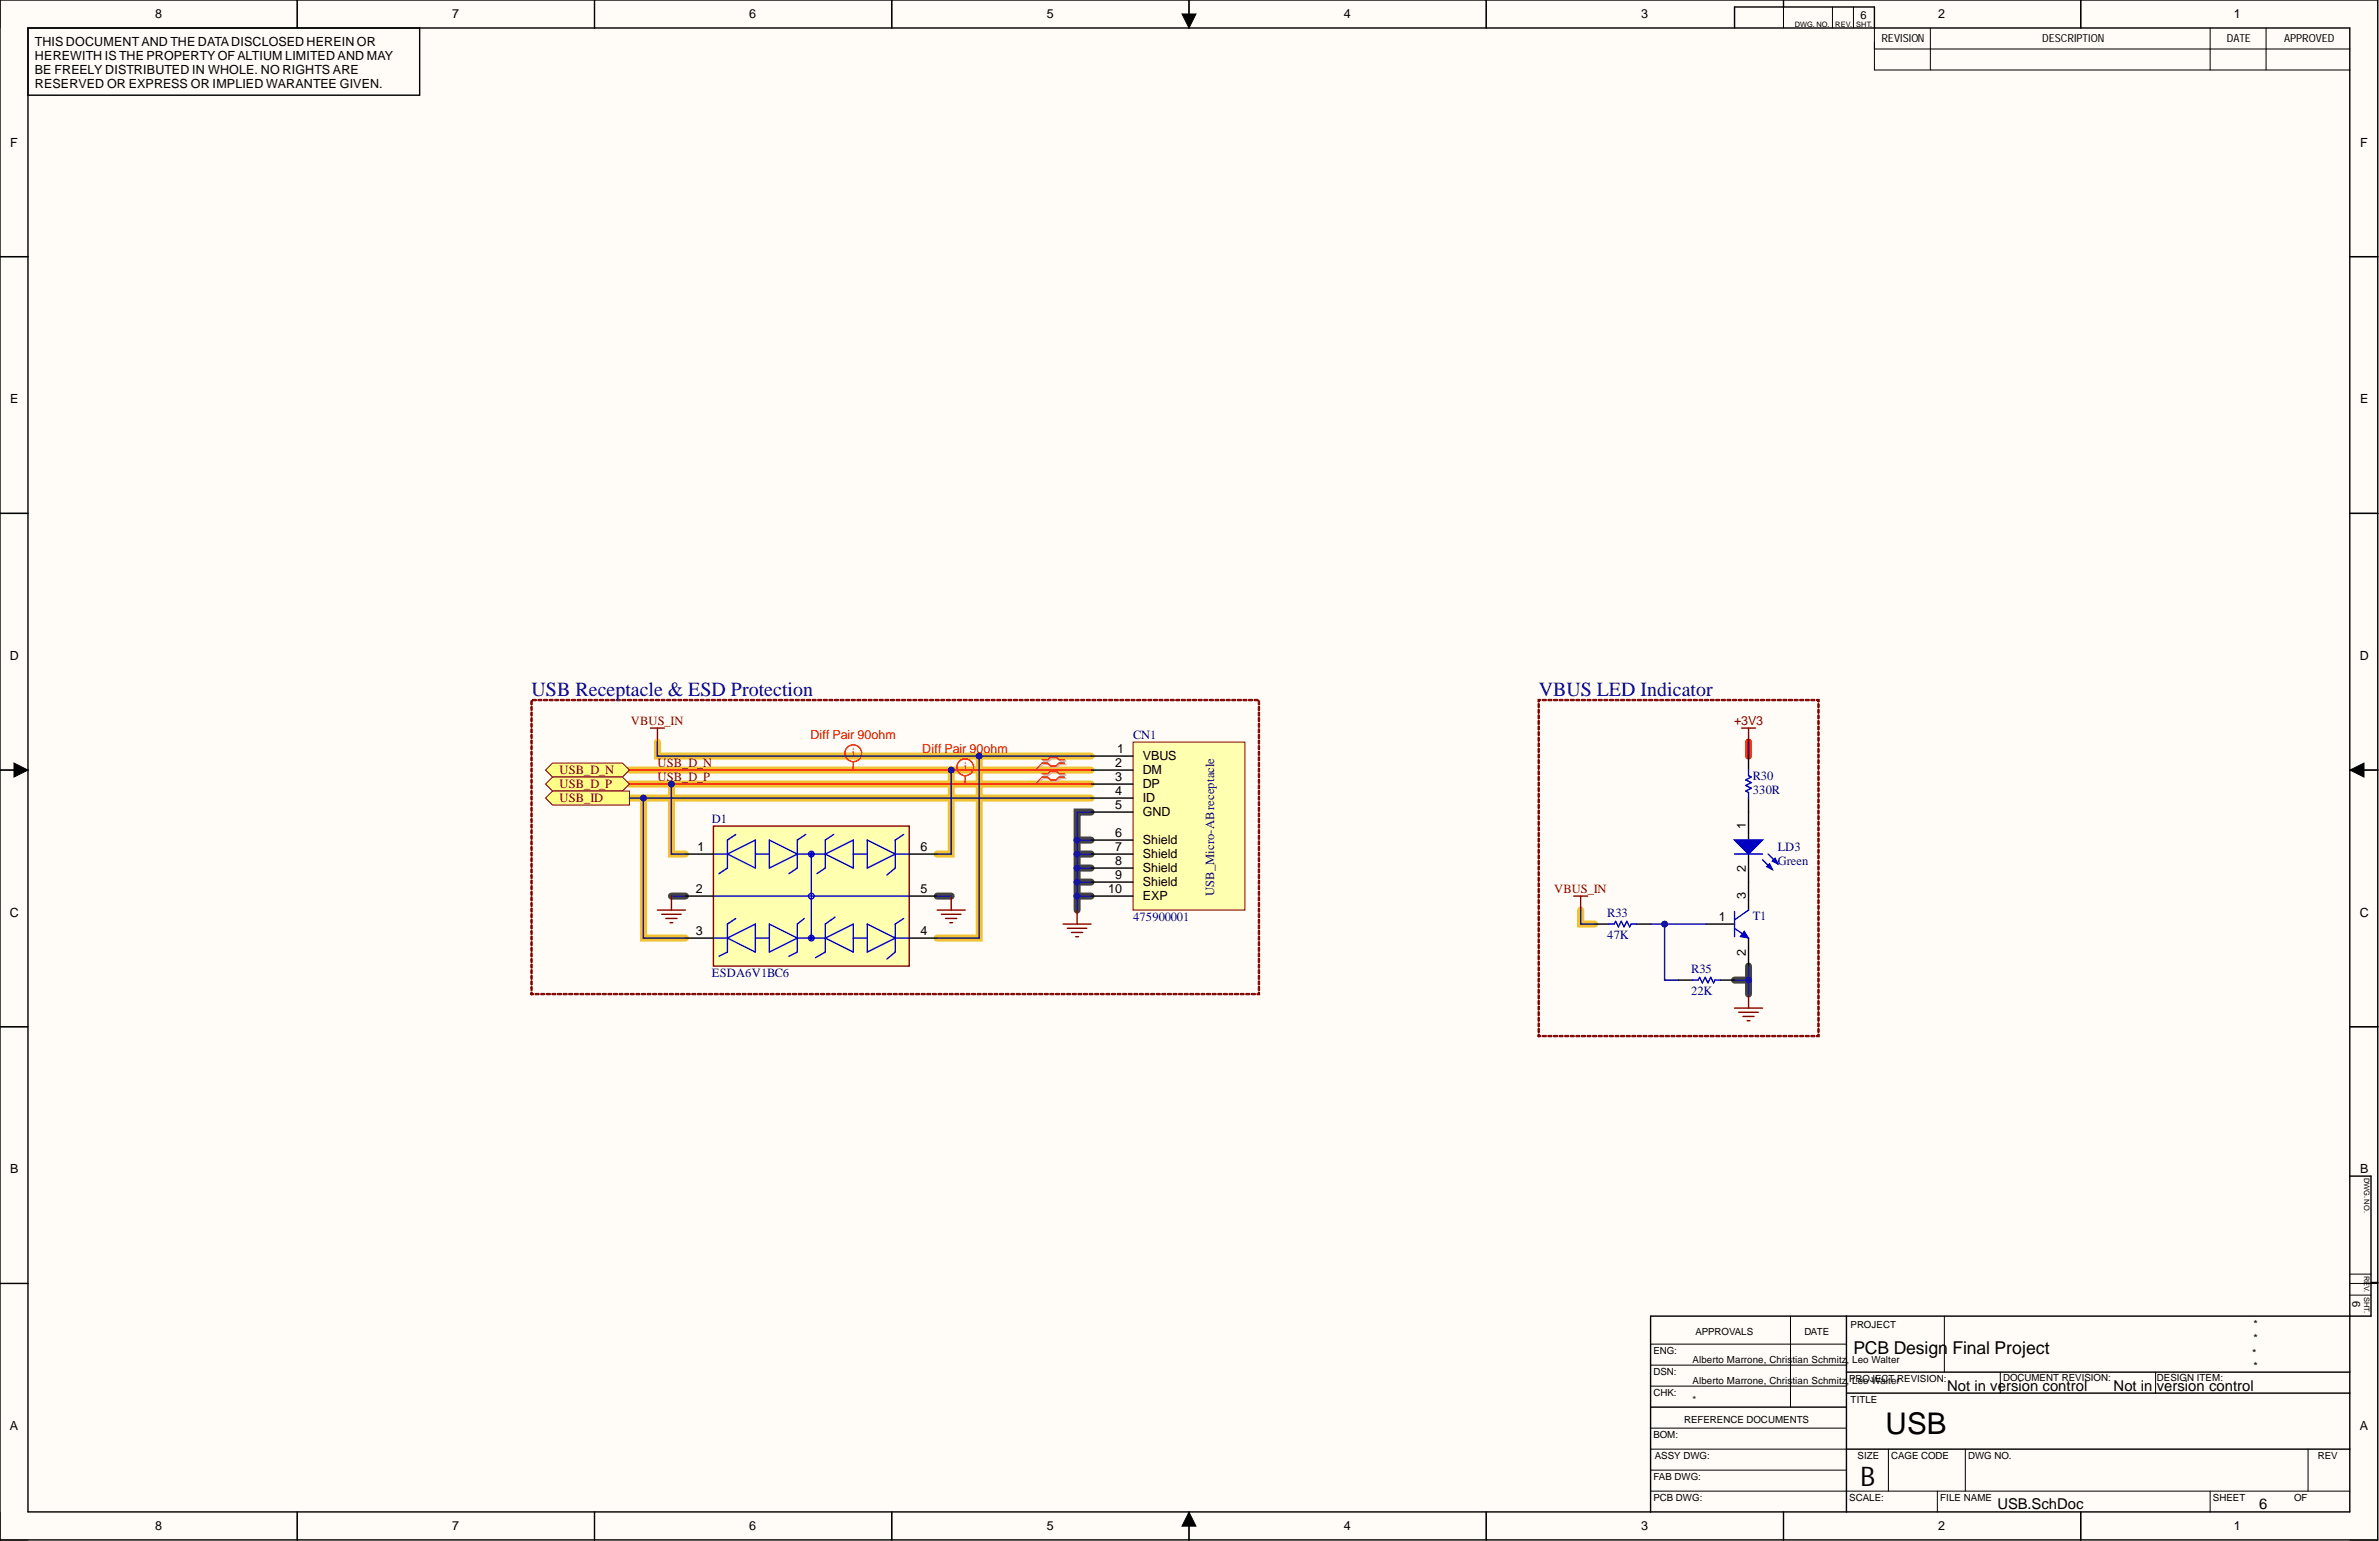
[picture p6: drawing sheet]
<svg xmlns="http://www.w3.org/2000/svg" width="431mm" height="279mm" viewBox="0 0 431 279" stroke-linecap="round" stroke-linejoin="round" font-family="sans-serif">
<defs><g id="words">
<text font-size="5.4" x="342" y="260">USB</text>
<text font-size="4.9" x="337.4" y="269.3">B</text>
<g font-size="3.6" fill="#000080">
<text x="96.4" y="126.2">USB Receptacle &amp; ESD Protection</text>
<text x="279.1" y="126.2">VBUS LED Indicator</text>
</g>
<g font-size="3.2">
<text x="336.1" y="245.6">PCB Design</text>
<text x="354.1" y="245.6">Final Project</text>
</g>
<g font-size="2.7">
<text x="353.1" y="252.3">Not in version control</text>
<text x="383.3" y="252.3">Not in version control</text>
<text x="362.3" y="273.6">USB.SchDoc</text>
<text x="409.7" y="273.6">6</text>
</g>
<g font-size="2.3">
<text x="28.2" y="3.3">8</text>
<text x="82" y="3.3">7</text>
<text x="135.9" y="3.3">6</text>
<text x="189.8" y="3.3">5</text>
<text x="243.7" y="3.3">4</text>
<text x="297.7" y="3.3">3</text>
<text x="351.5" y="3.3">2</text>
<text x="405.1" y="3.3">1</text>
<text x="6.3" y="8.4">THIS DOCUMENTAND THE DATADISCLOSED HEREIN OR</text>
<text x="6.3" y="10.9">HEREWITH IS THE PROPERTY OF ALTIUM LIMITED AND MAY</text>
<text x="6.3" y="13.5">BE FREELY DISTRIBUTED IN WHOLE. NO RIGHTS ARE</text>
<text x="6.3" y="16">RESERVED OR EXPRESS OR IMPLIED WARANTEE GIVEN.</text>
<text x="1.9" y="26.6">F</text>
<text x="428.1" y="26.6">F</text>
<text x="1.9" y="73.1">E</text>
<text x="428.1" y="73.1">E</text>
<text x="1.8" y="119.7">D</text>
<text x="428" y="119.7">D</text>
<text x="202.6" y="136.6">1</text>
<text x="207.3" y="137.8">VBUS</text>
<text x="202.3" y="139.1">2</text>
<text x="202.3" y="141.7">3</text>
<text x="207.3" y="140.4">DM</text>
<text x="207.3" y="142.9">DP</text>
<text x="202.3" y="144.2">4</text>
<text x="202.3" y="146.7">5</text>
<text x="207.3" y="145.5">ID</text>
<text x="207.3" y="148">GND</text>
<text x="126.5" y="154.3">1</text>
<text x="166.9" y="154.3">6</text>
<text x="202.3" y="151.8">6</text>
<text x="202.3" y="154.3">7</text>
<text x="207.3" y="153.1">Shield</text>
<text x="207.3" y="155.6">Shield</text>
<text x="316.6" y="150.3" transform="rotate(-90 316.6 150.3)">1</text>
<text x="126.2" y="162">2</text>
<text x="166.9" y="162">5</text>
<text x="201" y="162">10</text>
<text x="202.3" y="156.9">8</text>
<text x="202.3" y="159.4">9</text>
<text x="207.3" y="158.2">Shield</text>
<text x="207.3" y="160.7">Shield</text>
<text x="316.6" y="158.1" transform="rotate(-90 316.6 158.1)">2</text>
<text x="1.8" y="166.2">C</text>
<text x="207.3" y="163.2">EXP</text>
<text x="311.7" y="167">1</text>
<text x="316.6" y="163" transform="rotate(-90 316.6 163)">3</text>
<text x="428" y="166.2">C</text>
<text x="126.2" y="169.6">3</text>
<text x="166.9" y="169.6">4</text>
<text x="316.6" y="173.3" transform="rotate(-90 316.6 173.3)">2</text>
<text x="1.9" y="212.7">B</text>
<text x="428.1" y="212.7">B</text>
<text x="1.8" y="259.3">A</text>
<text x="428" y="259.3">A</text>
<text x="28.2" y="277.5">8</text>
<text x="82" y="277.5">7</text>
<text x="135.9" y="277.5">6</text>
<text x="189.8" y="277.5">5</text>
<text x="243.7" y="277.5">4</text>
<text x="297.7" y="277.5">3</text>
<text x="351.5" y="277.5">2</text>
<text x="405.1" y="277.5">1</text>
</g>
<g font-size="2.3" fill="#800000">
<text x="114.4" y="131.5">VBUS_IN</text>
<text x="314.5" y="131.5">+3V3</text>
<text x="101.5" y="140.4">USB_D_N</text>
<text x="101.5" y="142.9">USB_D_P</text>
<text x="119.2" y="139.1">USB_D_N</text>
<text x="119.2" y="141.7">USB_D_P</text>
<text x="101.5" y="145.5">USB_ID</text>
<text x="281.8" y="162">VBUS_IN</text>
</g>
<g font-size="2.3" fill="#f00">
<text x="147" y="134">Diff Pair 90ohm</text>
<text x="154.5" y="137.3">i</text>
<text x="167.3" y="136.6">Diff Pair 90ohm</text>
<text x="174.8" y="139.9">i</text>
</g>
<g font-size="2.3" fill="#000080">
<text x="205.5" y="134">CN1</text>
<text x="317.9" y="141.4">R30</text>
<text x="317.9" y="143.9">330R</text>
<text x="129.1" y="149.3">D1</text>
<text x="322.4" y="154.3">LD3</text>
<text x="322.4" y="156.9">Green</text>
<text x="205.5" y="167">475900001</text>
<text x="220.2" y="162.5" transform="rotate(-90 220.2 162.5)">USB_Micro-ABreceptacle</text>
<text x="291.5" y="166.3">R33</text>
<text x="317.9" y="166.8">T1</text>
<text x="291.5" y="170.3">47K</text>
<text x="129.1" y="177.2">ESDA6V1BC6</text>
<text x="306.7" y="176.4">R35</text>
<text x="306.7" y="180.5">22K</text>
</g>
<g font-size="2">
<text x="337.4" y="3.4">6</text>
<text x="341.2" y="7.7">REVISION</text>
<text x="370.4" y="7.7">DESCRIPTION</text>
<text x="403.9" y="7.7">DATE</text>
<text x="414.3" y="7.7">APPROVED</text>
<text x="426.6" y="235.8" transform="rotate(90 426.6 235.8)">6</text>
<text x="408.7" y="240.7">*</text>
<text x="408.7" y="243.4">*</text>
<text x="408.4" y="246.1">*</text>
<text x="408.7" y="248.4">*</text>
</g>
<g font-size="1.8">
<text x="299.9" y="245.6">ENG:</text>
<text x="307.5" y="242">APPROVALS</text>
<text x="327.3" y="242">DATE</text>
<text x="335.6" y="240.7">PROJECT</text>
<text x="299.9" y="249.4">DSN:</text>
<text x="307" y="247.1">Alberto Marrone, Chris</text>
<text x="307" y="250.9">Alberto Marrone, Chris</text>
<text x="325.1" y="247.1">tian Schmitz</text>
<text x="325.1" y="250.9">tian Schmitz</text>
<text x="334.9" y="247.1">, Leo Walter</text>
<text x="334.9" y="250.9">, Leo Walter</text>
<text x="335.4" y="250.6">PROJECT REVISION:</text>
<text x="363.3" y="250.4">DOCUMENT REVISION:</text>
<text x="391.2" y="250.4">DESIGN ITEM:</text>
<text x="299.9" y="253.2">CHK:</text>
<text x="307" y="254.5">*</text>
<text x="335.6" y="254.5">TITLE</text>
<text x="299.9" y="260.8">BOM:</text>
<text x="305.4" y="258">REFERENCE DOCUMENTS</text>
<text x="299.9" y="268.4">FAB DWG:</text>
<text x="300.1" y="264.6">ASSY DWG:</text>
<text x="336.9" y="264.6">SIZE</text>
<text x="343" y="264.6">CAGE CODE</text>
<text x="356.9" y="264.6">DWG NO.</text>
<text x="420.4" y="264.6">REV</text>
<text x="299.9" y="272.2">PCB DWG:</text>
<text x="335.4" y="272.2">SCALE:</text>
<text x="351.9" y="272.2">FILE NAME</text>
<text x="401.3" y="272.2">SHEET</text>
<text x="416" y="272.2">OF</text>
</g>
<g font-size="1.4">
<text x="325.5" y="4.8">DWG. NO.</text>
<text x="332.8" y="4.8">REV.</text>
<text x="336.6" y="4.8">SHT.</text>
</g>
<g font-size="1.3">
<text x="428.7" y="213.5" transform="rotate(90 428.7 213.5)">DWG. NO.</text>
<text x="428.7" y="231.3" transform="rotate(90 428.7 231.3)">REV.</text>
<text x="428.7" y="235.1" transform="rotate(90 428.7 235.1)">SHT.</text>
</g>
</g></defs>
<g fill="#fffcf8">
<path d="M0 0h431.3v279.2h-431.3z" fill-rule="evenodd"/>
<path d="M5.1 5.1h421.1v269.1h-421.1z" fill-rule="evenodd"/>
</g>
<g fill="none" stroke="#000" stroke-width=".18">
<path d="M0 0v5.1M53.9 0v5.1M107.8 0v5.1M161.7 0v5.1M215.6 0v5.1M269.5 0v5.1M323.4 0v5.1M377.4 0v5.1M214.4 2.5h2.5l-1.3 2.6zM332.3 1.3v3.8M336.1 1.3v3.8M339.9 5.1v7.6h86.3"/>
<path d="M339.9 8.9h86.3M350.1 5.1v7.6M400.8 5.1v7.6M411 5.1v7.6M0 46.5h5.1M426.2 46.5h5.1M0 93.1h5.1M426.2 93.1h5.1M0 139.6h5.1M2.5 138.4l2.6 1.2-2.6 1.3zM426.2 139.6l2.5-1.2v2.5zM426.2 139.6h5.1"/>
<path d="M0 186.2h5.1M426.2 186.2h5.1M0 232.7h5.1M324.7 238.6v16.5M352.6 238.6v10.2M426.2 232.7h5.1M426.2 234.8h3.8M426.2 231h3.8M299.3 247.5h35.6M299.3 243.7h35.6M299.3 251.3h35.6M299.3 258.9h35.6"/>
<path d="M362.8 248.8v3.8M390.9 248.8v3.8M0 274.2v5h5.1M53.9 274.2v5M107.8 274.2v5M161.7 274.2v5M215.6 274.2l1.3 2.5h-2.5zM215.6 274.2v5M269.5 274.2v5M299.3 270.4h126.9M299.3 262.7h35.6M299.3 266.6h35.6"/>
<path d="M323.4 274.2v5M342.5 262.7v7.7M351.4 270.4v3.8M356.4 262.7v7.7M377.4 274.2v5M400.8 270.4v3.8M418.6 262.7v7.7M426.2 279.2h5.1"/>
</g>
<path d="M114.2 139.6h83.7M119.2 134.5v2.6h78.7M172.5 139.6v15.3h-2.5M177.6 137.1v33h-7.6M114.2 144.7h83.7M114.2 142.2h83.7M116.7 144.7v25.4h7.6M121.8 142.2v12.7h2.5M286.7 165v2.5h2.5" fill="none" stroke="#f1c232" stroke-width="1.3"/>
<path d="M195.3 152.3h2.6M195.3 154.9h2.6M195.3 157.4h2.6M195.3 159.9h2.6M197.9 147.2h-2.6v15.3M121.8 162.5h2.5M170 162.5h2.5M195.3 162.5h2.6M195.3 162.5v2.5M314.6 177.7h2.5v2.5M317.1 175.2v2.5" fill="none" stroke="#434343" stroke-width="1.3"/>
<path d="M317.1 134.5v2.6" fill="none" stroke="#f00" stroke-width="1.3"/>
<g fill="none" stroke="#000" stroke-width=".25">
<path d="M0 0h431.2v279.2h-431.2zM53.9 0v5.1M107.8 0v5.1M161.7 0v5.1M215.6 0v5.1M269.5 0v5.1M323.4 0v1.3M377.4 0v5.1M5.1 5.1h421v269h-421zM76.1 5.1v12.2h-71M314.6 5.1v-3.8h25.3v3.8M0 46.5h5.1"/>
<path d="M426.2 46.5h5.1M0 93.1h5.1M426.2 93.1h5.1M0 139.6h5.1M426.2 139.6h5.1M0 186.2h5.1M426.2 186.2h5.1M426.2 213.2h3.8v25.4h-130.7v35.6M0 232.7h5.1M334.9 238.6v35.6M430 232.5h1.3M299.3 255.1h35.6"/>
<path d="M334.9 248.8h91.3M334.9 252.6h91.3M53.9 274.2v5M107.8 274.2v5M161.7 274.2v5M215.6 274.2v5M269.5 274.2v5M323.4 274.2v5M334.9 262.7h91.3M377.4 274.2v5"/>
</g>
<path d="M214.4 2.5h2.5l-1.3 2.6zM2.5 138.4l2.6 1.2-2.6 1.3zM426.2 139.6l2.5-1.2v2.5zM215.6 274.2l1.3 2.5h-2.5z" fill="#000"/>
<path d="M100.2 138.4h12.7l1.3 1.2-1.3 1.3h-12.7l-1.3-1.3z" fill-rule="evenodd" fill="#ffff80"/>
<path d="M100.2 138.4h12.7l1.3 1.2-1.3 1.3h-12.7l-1.3-1.3z" fill="none" stroke="#800000" stroke-width=".18"/>
<path d="M100.2 140.9h12.7l1.3 1.3-1.3 1.2h-12.7l-1.3-1.2z" fill-rule="evenodd" fill="#ffff80"/>
<path d="M100.2 140.9h12.7l1.3 1.3-1.3 1.2h-12.7l-1.3-1.2z" fill="none" stroke="#800000" stroke-width=".18"/>
<path d="M100.2 143.4h14v2.6h-14l-1.3-1.3z" fill-rule="evenodd" fill="#ffff80"/>
<path d="M100.2 143.4h14v2.6h-14l-1.3-1.3z" fill="none" stroke="#800000" stroke-width=".18"/>
<path d="M205.5 134.5h20.3v30.5h-20.3z" fill-rule="evenodd" fill="#ffffb0"/>
<path d="M205.5 134.5h20.3v30.5h-20.3z" fill="none" stroke="#800000" stroke-width=".18"/>
<path d="M197.9 137.1h7.6M197.9 139.6h7.6M197.9 142.2h7.6M197.9 144.7h7.6M197.9 147.2h7.6M197.9 152.3h7.6M197.9 154.9h7.6M197.9 157.4h7.6M197.9 159.9h7.6M317.1 147.2v5.1M317.1 154.9v5M197.9 162.5h7.6" fill="none" stroke="#000" stroke-width=".25"/>
<path d="M314.6 152.3h5l-2.5 2.6z" fill="#00f"/>
<path d="M314.6 152.3h5l-2.5 2.6zM319.6 155.9l1.8 1.7M320.7 154.9l1.7 1.7" fill="none" stroke="#00f" stroke-width=".25"/>
<path d="M320.9 156.6l.5 1-1-.5z" fill="#00f"/>
<path d="M320.9 156.6l.5 1-1-.5z" fill="none" stroke="#00f" stroke-width=".25"/>
<path d="M321.9 155.6l.5 1-1-.5z" fill="#00f"/>
<path d="M314.6 154.9h5M321.9 155.6l.5 1-1-.5zM291.7 167.5h1.1l.2-.5 .5 1.1 .5-1.1 .5 1.1 .5-1.1 .5 1.1 .3-.6h1M314.6 168.3l2.5 1.8M314.6 165.3v4.5M317.1 165l-2.5 1.8" fill="none" stroke="#00f" stroke-width=".25"/>
<path d="M314.6 182.8h5M315.3 183.5h3.6M316.1 184.3h2M316.9 185.1h.5M317.1 180.2v2.6" fill="none" stroke="#800000" stroke-width=".25"/>
<path d="M317.1 159.9v5.1M289.2 167.5h2.5M296.8 167.5h2.5M309.5 167.5h5.1M317.1 170.1v5.1" fill="none" stroke="#000" stroke-width=".25"/>
<path d="M316.3 168.8l.8 1.3-1.5-.3z" fill="#00f"/>
<path d="M316.3 168.8l.8 1.3-1.5-.3z" fill="none" stroke="#00f" stroke-width=".18"/>
<g fill="none" stroke="#f00" stroke-width=".25">
<path d="M154.7 138.1v1.5M189 137.7h1l.5-.5h1l.5 .5h1.1M189 138.4h1l.5 .5h1l.5-.5h1.1M175 140.6v1.6M189 140.3h1l.5-.6h1l.5 .6h1.1M189 140.9h1l.5 .5h1l.5-.5h1.1"/>
<circle cx="154.7" cy="136.6" r="1.52"/>
<circle cx="175" cy="139.1" r="1.52"/>
</g>
<g fill="none" stroke="#800000" stroke-width=".25">
<path d="M118 132h2.5M119.2 132v2.5M315.8 132h2.6M317.1 132v2.5M170 165h5M170.7 165.8h3.6M171.5 166.5h2M172.3 167.3h.5M172.5 162.5v2.5M192.8 167.5h5.1M193.6 168.3h3.5M194.3 169.1h2.1"/>
<path d="M195.1 169.8h.5M195.3 165v2.5M285.4 162.5h2.5M286.7 162.5v2.5"/>
</g>
<g fill="#800000" stroke="#800000" stroke-width=".18">
<path d="M279 187.5l.2 .1-.1 .4-.2-.1zM279 186.5l.2 .1v.5l-.1 .1-.2-.1zM279 185.5l.2 .1v.5l-.1 .1-.2-.1zM279 184.5l.2 .1v.5l-.1 .1-.2-.1zM279 183.5h.2v.5l-.1 .2-.2-.2zM279 182.4l.2 .1v.5l-.1 .2-.2-.2zM279 181.4l.2 .1v.5l-.1 .1-.2-.1zM279 180.4l.2 .1v.5l-.1 .1-.2-.1zM279 179.4l.2 .1v.5l-.1 .1-.2-.1zM279 178.4l.2 .1v.5l-.1 .1-.2-.1zM279 177.4h.2v.6l-.1 .1-.2-.1zM279 176.3l.2 .1v.5l-.1 .2-.2-.2zM279 175.3l.2 .1v.5l-.1 .2-.2-.2zM279 174.3l.2 .1v.5l-.1 .1-.2-.1zM279 173.3l.2 .1v.5l-.1 .1-.2-.1zM279 172.3l.2 .1v.5l-.1 .1-.2-.1zM279 171.3l.2 .1v.5l-.1 .1-.2-.1zM279 170.3h.2v.5l-.1 .2-.2-.2zM279 169.2l.2 .1v.5l-.1 .2-.2-.2zM279 168.2l.2 .1v.5l-.1 .1-.2-.1zM279 167.2l.2 .1v.5l-.1 .1-.2-.1zM279 166.2l.2 .1v.5l-.1 .1-.2-.1zM279 165.2l.2 .1v.5l-.1 .1-.2-.1zM279 164.2h.2v.6l-.1 .1-.2-.1zM279 163.1l.2 .1v.5l-.1 .2-.2-.2zM279 162.1l.2 .1v.5l-.1 .1-.2-.1zM279 161.1l.2 .1v.5l-.1 .1-.2-.1zM279 160.1l.2 .1v.5l-.1 .1-.2-.1zM279 159.1l.2 .1v.5l-.1 .1-.2-.1zM279 158.1l.2 .1v.5l-.1 .1-.2-.1zM279 157.1h.2v.5l-.1 .2-.2-.2zM279 156l.2 .1v.5l-.1 .2-.2-.2zM279 155l.2 .1v.5l-.1 .1-.2-.1zM279 154l.2 .1v.5l-.1 .1-.2-.1zM279 153l.2 .1v.5l-.1 .1-.2-.1zM279 152l.2 .1v.5l-.1 .1-.2-.1zM279 151h.2v.6l-.1 .1-.2-.1zM279 149.9l.2 .1v.5l-.1 .2-.2-.2zM279 148.9l.2 .1v.5l-.1 .1-.2-.1zM279 147.9l.2 .1v.5l-.1 .1-.2-.1zM279 146.9l.2 .1v.5l-.1 .1-.2-.1zM279 145.9l.2 .1v.5l-.1 .1-.2-.1zM279 144.9l.2 .1v.5l-.1 .1-.2-.1zM279 143.8l.2 .1v.5l-.1 .2-.2-.2zM279 142.8l.2 .1v.5l-.1 .2-.2-.2zM279 141.8l.2 .1v.5l-.1 .1-.2-.1zM279 140.8l.2 .1v.5l-.1 .1-.2-.1zM279 139.8l.2 .1v.5l-.1 .1-.2-.1zM279 138.8l.2 .1v.5l-.1 .1-.2-.1zM279 137.8h.2v.6l-.1 .1-.2-.1zM279 136.7l.2 .1v.5l-.1 .2-.2-.2zM279 135.7l.2 .1v.5l-.1 .1-.2-.1zM279 134.7l.2 .1v.5l-.1 .1-.2-.1zM279 133.7l.2 .1v.5l-.1 .1-.2-.1zM279 132.7l.2 .1v.5l-.1 .1-.2-.1zM279 131.7l.2 .1v.5l-.1 .1-.2-.1zM279 130.6l.2 .1v.5l-.1 .2-.2-.2zM279 129.6l.2 .1v.5l-.1 .2-.2-.2zM279 128.6l.2 .1v.5l-.1 .1-.2-.1zM279 127.6l.2 .1v.5l-.1 .1-.2-.1zM278.9 126.8h.4l.1 .1-.3 .2 .1-.2-.1 .4-.2-.1zM279.7 126.8h.6l.1 .1-.1 .2h-.5zM280.7 126.8h.6l.2 .1-.2 .2h-.5zM281.8 126.8h.6l.1 .1-.1 .2h-.6zM282.8 126.8h.6l.1 .1-.1 .2h-.5zM283.8 126.8h.6l.1 .1-.1 .2h-.5zM284.8 126.8h.6l.1 .1-.1 .2h-.5zM285.8 126.8h.6l.1 .1-.1 .2h-.5zM286.8 126.8h.6l.2 .1-.2 .2h-.5zM287.8 126.8h.6l.2 .1-.2 .2h-.5zM288.9 126.8h.6l.1 .1-.1 .2h-.6zM289.9 126.8h.6l.1 .1-.1 .2h-.5zM290.9 126.8h.6l.1 .1-.1 .2h-.5zM291.9 126.8h.6l.1 .1-.1 .2h-.5zM292.9 126.8h.6l.1 .1-.1 .2h-.5zM293.9 126.8h.6l.2 .1-.2 .2h-.5zM294.9 126.8h.6l.2 .1-.2 .2h-.5zM296 126.8h.6l.1 .1-.1 .2h-.5zM297 126.8h.6l.1 .1-.1 .2h-.5zM298 126.8h.6l.1 .1-.1 .2h-.5zM299 126.8h.6l.1 .1-.1 .2h-.5zM300 126.8h.6l.1 .1-.1 .2h-.5zM301 126.8h.6l.2 .1-.2 .2h-.5zM302.1 126.8h.5l.2 .1-.2 .2h-.5zM303.1 126.8h.6l.1 .1-.1 .2h-.5zM304.1 126.8h.6l.1 .1-.1 .2h-.5zM305.1 126.8h.6l.1 .1-.1 .2h-.5zM306.1 126.8h.6l.1 .1-.1 .2h-.5zM307.1 126.8h.6l.1 .1-.1 .2h-.5zM308.1 126.8h.6l.2 .1-.2 .2h-.5zM309.2 126.8h.5l.2 .1-.2 .2h-.5zM310.2 126.8h.6l.1 .1-.1 .2h-.5zM311.2 126.8h.6l.1 .1-.1 .2h-.5zM312.2 126.8h.6l.1 .1-.1 .2h-.5zM313.2 126.8h.6l.1 .1-.1 .2h-.5zM314.2 126.8h.6l.1 .1-.1 .2h-.5zM315.2 126.8h.6l.2 .1-.2 .2h-.5zM316.3 126.8h.6l.1 .1-.1 .2h-.6zM317.3 126.8h.6l.1 .1-.1 .2h-.5zM318.3 126.8h.6l.1 .1-.1 .2h-.5zM319.3 126.8h.6l.1 .1-.1 .2h-.5zM320.3 126.8h.6l.1 .1-.1 .2h-.5zM321.3 126.8h.6l.2 .1-.2 .2h-.5zM322.3 126.8h.6l.2 .1-.2 .2h-.5zM323.4 126.8h.6l.1 .1-.1 .2h-.6zM324.4 126.8h.6l.1 .1-.1 .2h-.5zM325.4 126.8h.6l.1 .1-.1 .2h-.5zM326.4 126.8h.6l.1 .1-.1 .2h-.5zM327.4 126.8h.6l.1 .1-.1 .2h-.5zM328.4 126.8h.6l.2 .1-.2 .2h-.5zM329.4 126.8h.5v.5h-.2v-.4l.1 .2-.4-.1zM329.7 127.6l.2 .1v.5l-.1 .1-.1-.1zM329.7 128.6l.2 .1v.5l-.1 .1-.1-.1zM329.7 129.6l.2 .1v.5l-.1 .2-.1-.2zM329.7 130.6l.2 .1v.5l-.1 .2-.1-.2zM329.7 131.7l.2 .1v.5l-.1 .1-.1-.1zM329.7 132.7l.2 .1v.5l-.1 .1-.1-.1zM329.7 133.7l.2 .1v.5l-.1 .1-.1-.1zM329.7 134.7l.2 .1v.5l-.1 .1-.1-.1zM329.7 135.7l.2 .1v.5l-.1 .1-.1-.1zM329.7 136.7l.2 .1v.5l-.1 .2-.1-.2zM329.7 137.8h.2v.6l-.1 .1-.1-.1zM329.7 138.8l.2 .1v.5l-.1 .1-.1-.1zM329.7 139.8l.2 .1v.5l-.1 .1-.1-.1zM329.7 140.8l.2 .1v.5l-.1 .1-.1-.1zM329.7 141.8l.2 .1v.5l-.1 .1-.1-.1zM329.7 142.8l.2 .1v.5l-.1 .2-.1-.2zM329.7 143.8l.2 .1v.5l-.1 .2-.1-.2zM329.7 144.9l.2 .1v.5l-.1 .1-.1-.1zM329.7 145.9l.2 .1v.5l-.1 .1-.1-.1zM329.7 146.9l.2 .1v.5l-.1 .1-.1-.1zM329.7 147.9l.2 .1v.5l-.1 .1-.1-.1zM329.7 148.9l.2 .1v.5l-.1 .1-.1-.1zM329.7 149.9l.2 .1v.5l-.1 .2-.1-.2zM329.7 151h.2v.6l-.1 .1-.1-.1zM329.7 152l.2 .1v.5l-.1 .1-.1-.1zM329.7 153l.2 .1v.5l-.1 .1-.1-.1zM329.7 154l.2 .1v.5l-.1 .1-.1-.1zM329.7 155l.2 .1v.5l-.1 .1-.1-.1zM329.7 156l.2 .1v.5l-.1 .2-.1-.2zM329.7 157.1h.2v.5l-.1 .2-.1-.2zM329.7 158.1l.2 .1v.5l-.1 .1-.1-.1zM329.7 159.1l.2 .1v.5l-.1 .1-.1-.1zM329.7 160.1l.2 .1v.5l-.1 .1-.1-.1zM329.7 161.1l.2 .1v.5l-.1 .1-.1-.1zM329.7 162.1l.2 .1v.5l-.1 .1-.1-.1zM329.7 163.1l.2 .1v.5l-.1 .2-.1-.2zM329.7 164.2h.2v.6l-.1 .1-.1-.1zM329.7 165.2l.2 .1v.5l-.1 .1-.1-.1zM329.7 166.2l.2 .1v.5l-.1 .1-.1-.1zM329.7 167.2l.2 .1v.5l-.1 .1-.1-.1zM329.7 168.2l.2 .1v.5l-.1 .1-.1-.1zM329.7 169.2l.2 .1v.5l-.1 .2-.1-.2zM329.7 170.3h.2v.5l-.1 .2-.1-.2zM329.7 171.3l.2 .1v.5l-.1 .1-.1-.1zM329.7 172.3l.2 .1v.5l-.1 .1-.1-.1zM329.7 173.3l.2 .1v.5l-.1 .1-.1-.1zM329.7 174.3l.2 .1v.5l-.1 .1-.1-.1zM329.7 175.3l.2 .1v.5l-.1 .2-.1-.2zM329.7 176.3l.2 .1v.5l-.1 .2-.1-.2zM329.7 177.4h.2v.6l-.1 .1-.1-.1zM329.7 178.4l.2 .1v.5l-.1 .1-.1-.1zM329.7 179.4l.2 .1v.5l-.1 .1-.1-.1zM329.7 180.4l.2 .1v.5l-.1 .1-.1-.1zM329.7 181.4l.2 .1v.5l-.1 .1-.1-.1zM329.7 182.4l.2 .1v.5l-.1 .2-.1-.2zM329.7 183.5h.2v.5l-.1 .2-.1-.2zM329.7 184.5l.2 .1v.5l-.1 .1-.1-.1zM329.7 185.5l.2 .1v.5l-.1 .1-.1-.1zM329.7 186.5l.2 .1v.5l-.1 .1-.1-.1zM329.7 187.5h.2v.5l-.5-.1v-.1l.4-.1-.1 .2zM328.4 187.8l.6-.1 .2 .2-.2 .1h-.5zM327.4 187.8l.6-.1 .1 .2-.1 .1h-.5zM326.4 187.8l.6-.1 .1 .2-.1 .1h-.5zM325.4 187.8l.6-.1 .1 .2-.1 .1h-.5zM324.4 187.8l.6-.1 .1 .2-.1 .1h-.5zM323.4 187.8l.6-.1 .1 .2-.1 .1h-.6zM322.3 187.8l.6-.1 .2 .2-.2 .1h-.5zM321.3 187.8l.6-.1 .2 .2-.2 .1h-.5zM320.3 187.8l.6-.1 .1 .2-.1 .1h-.5zM319.3 187.8l.6-.1 .1 .2-.1 .1h-.5zM318.3 187.8l.6-.1 .1 .2-.1 .1h-.5zM317.3 187.8l.6-.1 .1 .2-.1 .1h-.5zM316.3 187.8l.6-.1 .1 .2-.1 .1h-.6zM315.2 187.8l.6-.1 .2 .2-.2 .1h-.5zM314.2 187.8l.6-.1 .1 .2-.1 .1h-.5zM313.2 187.8l.6-.1 .1 .2-.1 .1h-.5zM312.2 187.8l.6-.1 .1 .2-.1 .1h-.5zM311.2 187.8l.6-.1 .1 .2-.1 .1h-.5zM310.2 187.8l.6-.1 .1 .2-.1 .1h-.5zM309.2 187.8l.5-.1 .2 .2-.2 .1h-.5zM308.1 187.8l.6-.1 .2 .2-.2 .1h-.5zM307.1 187.8l.6-.1 .1 .2-.1 .1h-.5zM306.1 187.8l.6-.1 .1 .2-.1 .1h-.5zM305.1 187.8l.6-.1 .1 .2-.1 .1h-.5zM304.1 187.8l.6-.1 .1 .2-.1 .1h-.5zM303.1 187.8l.6-.1 .1 .2-.1 .1h-.5zM302.1 187.8l.5-.1 .2 .2-.2 .1h-.5zM301 187.8l.6-.1 .2 .2-.2 .1h-.5zM300 187.8l.6-.1 .1 .2-.1 .1h-.5zM299 187.8l.6-.1 .1 .2-.1 .1h-.5zM298 187.8l.6-.1 .1 .2-.1 .1h-.5zM297 187.8l.6-.1 .1 .2-.1 .1h-.5zM296 187.8l.6-.1 .1 .2-.1 .1h-.5zM294.9 187.8l.6-.1 .2 .2-.2 .1h-.5zM293.9 187.8l.6-.1 .2 .2-.2 .1h-.5zM292.9 187.8l.6-.1 .1 .2-.1 .1h-.5zM291.9 187.8l.6-.1 .1 .2-.1 .1h-.5zM290.9 187.8l.6-.1 .1 .2-.1 .1h-.5zM289.9 187.8l.6-.1 .1 .2-.1 .1h-.5zM288.9 187.8l.6-.1 .1 .2-.1 .1h-.6zM287.8 187.8l.6-.1 .2 .2-.2 .1h-.5zM286.8 187.8l.6-.1 .2 .2-.2 .1h-.5zM285.8 187.8l.6-.1 .1 .2-.1 .1h-.5zM284.8 187.8l.6-.1 .1 .2-.1 .1h-.5zM283.8 187.8l.6-.1 .1 .2-.1 .1h-.5zM282.8 187.8l.6-.1 .1 .2-.1 .1h-.5zM281.8 187.8l.6-.1 .1 .2-.1 .1h-.6zM280.7 187.8l.6-.1 .2 .2-.2 .1h-.5zM279.7 187.8l.6-.1 .1 .2-.1 .1h-.5zM279 187.8l.3-.1 .1 .2-.3 .1z"/>
<path d="M96.3 179.9l.2 .1-.1 .4-.1-.2zM96.3 178.9l.2 .1v.5l-.1 .1-.1-.1zM96.3 177.9l.2 .1v.5l-.1 .1-.1-.1zM96.3 176.9h.2v.5l-.1 .2-.1-.2zM96.3 175.8l.2 .1v.5l-.1 .2-.1-.2zM96.3 174.8l.2 .1v.5l-.1 .1-.1-.1zM96.3 173.8l.2 .1v.5l-.1 .1-.1-.1zM96.3 172.8l.2 .1v.5l-.1 .1-.1-.1zM96.3 171.8l.2 .1v.5l-.1 .1-.1-.1zM96.3 170.8h.2v.6l-.1 .1-.1-.1zM96.3 169.7l.2 .1v.5l-.1 .2-.1-.2zM96.3 168.7l.2 .1v.5l-.1 .2-.1-.2zM96.3 167.7l.2 .1v.5l-.1 .1-.1-.1zM96.3 166.7l.2 .1v.5l-.1 .1-.1-.1zM96.3 165.7l.2 .1v.5l-.1 .1-.1-.1zM96.3 164.7l.2 .1v.5l-.1 .1-.1-.1zM96.3 163.7h.2v.5l-.1 .2-.1-.2zM96.3 162.6l.2 .1v.5l-.1 .2-.1-.2zM96.3 161.6l.2 .1v.5l-.1 .1-.1-.1zM96.3 160.6l.2 .1v.5l-.1 .1-.1-.1zM96.3 159.6l.2 .1v.5l-.1 .1-.1-.1zM96.3 158.6l.2 .1v.5l-.1 .1-.1-.1zM96.3 157.6h.2v.6l-.1 .1-.1-.1zM96.3 156.5l.2 .1v.5l-.1 .2-.1-.2zM96.3 155.5l.2 .1v.5l-.1 .1-.1-.1zM96.3 154.5l.2 .1v.5l-.1 .1-.1-.1zM96.3 153.5l.2 .1v.5l-.1 .1-.1-.1zM96.3 152.5l.2 .1v.5l-.1 .1-.1-.1zM96.3 151.5l.2 .1v.5l-.1 .1-.1-.1zM96.3 150.5h.2v.5l-.1 .2-.1-.2zM96.3 149.4l.2 .1v.5l-.1 .2-.1-.2zM96.3 148.4l.2 .1v.5l-.1 .1-.1-.1zM96.3 147.4l.2 .1v.5l-.1 .1-.1-.1zM96.3 146.4l.2 .1v.5l-.1 .1-.1-.1zM96.3 145.4l.2 .1v.5l-.1 .1-.1-.1zM96.3 144.4h.2v.6l-.1 .1-.1-.1zM96.3 143.3l.2 .1v.5l-.1 .2-.1-.2zM96.3 142.3l.2 .1v.5l-.1 .1-.1-.1zM96.3 141.3l.2 .1v.5l-.1 .1-.1-.1zM96.3 140.3l.2 .1v.5l-.1 .1-.1-.1zM96.3 139.3l.2 .1v.5l-.1 .1-.1-.1zM96.3 138.3l.2 .1v.5l-.1 .1-.1-.1zM96.3 137.2l.2 .1v.5l-.1 .2-.1-.2zM96.3 136.2l.2 .1v.5l-.1 .2-.1-.2zM96.3 135.2l.2 .1v.5l-.1 .1-.1-.1zM96.3 134.2l.2 .1v.5l-.1 .1-.1-.1zM96.3 133.2l.2 .1v.5l-.1 .1-.1-.1zM96.3 132.2l.2 .1v.5l-.1 .1-.1-.1zM96.3 131.2h.2v.6l-.1 .1-.1-.1zM96.3 130.1l.2 .1v.5l-.1 .2-.1-.2zM96.3 129.1l.2 .1v.5l-.1 .1-.1-.1zM96.3 128.1l.2 .1v.5l-.1 .1-.1-.1zM96.3 127.1l.2 .1v.5l-.1 .1-.1-.1zM96.6 126.8h.6l.1 .1-.1 .2h-.5zM97.6 126.8h.6l.1 .1-.1 .2h-.5zM98.6 126.8h.6l.1 .1-.1 .2h-.5zM99.6 126.8h.6l.1 .1-.1 .2h-.5zM100.6 126.8h.6l.1 .1-.1 .2h-.5zM101.6 126.8h.6l.2 .1-.2 .2h-.5zM102.7 126.8h.5l.2 .1-.2 .2h-.5zM103.7 126.8h.6l.1 .1-.1 .2h-.5zM104.7 126.8h.6l.1 .1-.1 .2h-.5zM105.7 126.8h.6l.1 .1-.1 .2h-.5zM106.7 126.8h.6l.1 .1-.1 .2h-.5zM107.7 126.8h.6l.2 .1-.2 .2h-.5zM108.7 126.8h.6l.2 .1-.2 .2h-.5zM109.8 126.8h.6l.1 .1-.1 .2h-.6zM110.8 126.8h.6l.1 .1-.1 .2h-.5zM111.8 126.8h.6l.1 .1-.1 .2h-.5zM112.8 126.8h.6l.1 .1-.1 .2h-.5zM113.8 126.8h.6l.1 .1-.1 .2h-.5zM114.8 126.8h.6l.2 .1-.2 .2h-.5zM115.8 126.8h.6l.2 .1-.2 .2h-.5zM116.9 126.8h.6l.1 .1-.1 .2h-.6zM117.9 126.8h.6l.1 .1-.1 .2h-.5zM118.9 126.8h.6l.1 .1-.1 .2h-.5zM119.9 126.8h.6l.1 .1-.1 .2h-.5zM120.9 126.8h.6l.1 .1-.1 .2h-.5zM121.9 126.8h.6l.2 .1-.2 .2h-.5zM122.9 126.8h.6l.2 .1-.2 .2h-.5zM124 126.8h.6l.1 .1-.1 .2h-.5zM125 126.8h.6l.1 .1-.1 .2h-.5zM126 126.8h.6l.1 .1-.1 .2h-.5zM127 126.8h.6l.1 .1-.1 .2h-.5zM128 126.8h.6l.1 .1-.1 .2h-.5zM129 126.8h.6l.2 .1-.2 .2h-.5zM130.1 126.8h.5l.2 .1-.2 .2h-.5zM131.1 126.8h.6l.1 .1-.1 .2h-.5zM132.1 126.8h.6l.1 .1-.1 .2h-.5zM133.1 126.8h.6l.1 .1-.1 .2h-.5zM134.1 126.8h.6l.1 .1-.1 .2h-.5zM135.1 126.8h.6l.1 .1-.1 .2h-.5zM136.1 126.8h.6l.2 .1-.2 .2h-.5zM137.2 126.8h.6l.1 .1-.1 .2h-.6zM138.2 126.8h.6l.1 .1-.1 .2h-.5zM139.2 126.8h.6l.1 .1-.1 .2h-.5zM140.2 126.8h.6l.1 .1-.1 .2h-.5zM141.2 126.8h.6l.1 .1-.1 .2h-.5zM142.2 126.8h.6l.2 .1-.2 .2h-.5zM143.2 126.8h.6l.2 .1-.2 .2h-.5zM144.3 126.8h.6l.1 .1-.1 .2h-.6zM145.3 126.8h.6l.1 .1-.1 .2h-.5zM146.3 126.8h.6l.1 .1-.1 .2h-.5zM147.3 126.8h.6l.1 .1-.1 .2h-.5zM148.3 126.8h.6l.1 .1-.1 .2h-.5zM149.3 126.8h.6l.2 .1-.2 .2h-.5zM150.3 126.8h.6l.2 .1-.2 .2h-.5zM151.4 126.8h.6l.1 .1-.1 .2h-.6zM152.4 126.8h.6l.1 .1-.1 .2h-.5zM153.4 126.8h.6l.1 .1-.1 .2h-.5zM154.4 126.8h.6l.1 .1-.1 .2h-.5zM155.4 126.8h.6l.1 .1-.1 .2h-.5zM156.4 126.8h.6l.2 .1-.2 .2h-.5zM157.5 126.8h.5l.2 .1-.2 .2h-.5zM158.5 126.8h.6l.1 .1-.1 .2h-.5zM159.5 126.8h.6l.1 .1-.1 .2h-.5zM160.5 126.8h.6l.1 .1-.1 .2h-.5zM161.5 126.8h.6l.1 .1-.1 .2h-.5zM162.5 126.8h.6l.1 .1-.1 .2h-.5zM163.5 126.8h.6l.2 .1-.2 .2h-.5zM164.6 126.8h.5l.2 .1-.2 .2h-.5zM165.6 126.8h.6l.1 .1-.1 .2h-.5zM166.6 126.8h.6l.1 .1-.1 .2h-.5zM167.6 126.8h.6l.1 .1-.1 .2h-.5zM168.6 126.8h.6l.1 .1-.1 .2h-.5zM169.6 126.8h.6l.1 .1-.1 .2h-.5zM170.6 126.8h.6l.2 .1-.2 .2h-.5zM171.7 126.8h.6l.1 .1-.1 .2h-.6zM172.7 126.8h.6l.1 .1-.1 .2h-.5zM173.7 126.8h.6l.1 .1-.1 .2h-.5zM174.7 126.8h.6l.1 .1-.1 .2h-.5zM175.7 126.8h.6l.1 .1-.1 .2h-.5zM176.7 126.8h.6l.2 .1-.2 .2h-.5zM177.7 126.8h.6l.2 .1-.2 .2h-.5zM178.8 126.8h.6l.1 .1-.1 .2h-.6zM179.8 126.8h.6l.1 .1-.1 .2h-.5zM180.8 126.8h.6l.1 .1-.1 .2h-.5zM181.8 126.8h.6l.1 .1-.1 .2h-.5zM182.8 126.8h.6l.1 .1-.1 .2h-.5zM183.8 126.8h.6l.2 .1-.2 .2h-.5zM184.8 126.8h.6l.2 .1-.2 .2h-.5zM185.9 126.8h.6l.1 .1-.1 .2h-.5zM186.9 126.8h.6l.1 .1-.1 .2h-.5zM187.9 126.8h.6l.1 .1-.1 .2h-.5zM188.9 126.8h.6l.1 .1-.1 .2h-.5zM189.9 126.8h.6l.1 .1-.1 .2h-.5zM190.9 126.8h.6l.2 .1-.2 .2h-.5zM192 126.8h.5l.2 .1-.2 .2h-.5zM193 126.8h.6l.1 .1-.1 .2h-.5zM194 126.8h.6l.1 .1-.1 .2h-.5zM195 126.8h.6l.1 .1-.1 .2h-.5zM196 126.8h.6l.1 .1-.1 .2h-.5zM197 126.8h.6l.1 .1-.1 .2h-.5zM198 126.8h.6l.2 .1-.2 .2h-.5zM199.1 126.8h.6l.1 .1-.1 .2h-.6zM200.1 126.8h.6l.1 .1-.1 .2h-.5zM201.1 126.8h.6l.1 .1-.1 .2h-.5zM202.1 126.8h.6l.1 .1-.1 .2h-.5zM203.1 126.8h.6l.1 .1-.1 .2h-.5zM204.1 126.8h.6l.2 .1-.2 .2h-.5zM205.1 126.8h.6l.2 .1-.2 .2h-.5zM206.2 126.8h.6l.1 .1-.1 .2h-.6zM207.2 126.8h.6l.1 .1-.1 .2h-.5zM208.2 126.8h.6l.1 .1-.1 .2h-.5zM209.2 126.8h.6l.1 .1-.1 .2h-.5zM210.2 126.8h.6l.1 .1-.1 .2h-.5zM211.2 126.8h.6l.2 .1-.2 .2h-.5zM212.2 126.8h.6l.2 .1-.2 .2h-.5zM213.3 126.8h.6l.1 .1-.1 .2h-.6zM214.3 126.8h.6l.1 .1-.1 .2h-.5zM215.3 126.8h.6l.1 .1-.1 .2h-.5zM216.3 126.8h.6l.1 .1-.1 .2h-.5zM217.3 126.8h.6l.1 .1-.1 .2h-.5zM218.3 126.8h.6l.2 .1-.2 .2h-.5zM219.4 126.8h.5l.2 .1-.2 .2h-.5zM220.4 126.8h.6l.1 .1-.1 .2h-.5zM221.4 126.8h.6l.1 .1-.1 .2h-.5zM222.4 126.8h.6l.1 .1-.1 .2h-.5zM223.4 126.8h.6l.1 .1-.1 .2h-.5zM224.4 126.8h.6l.1 .1-.1 .2h-.5zM225.4 126.8h.6l.2 .1-.2 .2h-.5zM226.5 126.8h.5l.2 .1-.2 .2h-.5zM227.5 126.8h.6l.1 .1-.1 .2h-.5zM228.2 127.1l.2 .1v.5l-.1 .1-.1-.1zM228.2 128.1l.2 .1v.5l-.1 .1-.1-.1zM228.2 129.1l.2 .1v.5l-.1 .1-.1-.1zM228.2 130.1l.2 .1v.5l-.1 .2-.1-.2zM228.2 131.2h.2v.6l-.1 .1-.1-.1zM228.2 132.2l.2 .1v.5l-.1 .1-.1-.1zM228.2 133.2l.2 .1v.5l-.1 .1-.1-.1zM228.2 134.2l.2 .1v.5l-.1 .1-.1-.1zM228.2 135.2l.2 .1v.5l-.1 .1-.1-.1zM228.2 136.2l.2 .1v.5l-.1 .2-.1-.2zM228.2 137.2l.2 .1v.5l-.1 .2-.1-.2zM228.2 138.3l.2 .1v.5l-.1 .1-.1-.1zM228.2 139.3l.2 .1v.5l-.1 .1-.1-.1zM228.2 140.3l.2 .1v.5l-.1 .1-.1-.1zM228.2 141.3l.2 .1v.5l-.1 .1-.1-.1zM228.2 142.3l.2 .1v.5l-.1 .1-.1-.1zM228.2 143.3l.2 .1v.5l-.1 .2-.1-.2zM228.2 144.4h.2v.6l-.1 .1-.1-.1zM228.2 145.4l.2 .1v.5l-.1 .1-.1-.1zM228.2 146.4l.2 .1v.5l-.1 .1-.1-.1zM228.2 147.4l.2 .1v.5l-.1 .1-.1-.1zM228.2 148.4l.2 .1v.5l-.1 .1-.1-.1zM228.2 149.4l.2 .1v.5l-.1 .2-.1-.2zM228.2 150.5h.2v.5l-.1 .2-.1-.2zM228.2 151.5l.2 .1v.5l-.1 .1-.1-.1zM228.2 152.5l.2 .1v.5l-.1 .1-.1-.1zM228.2 153.5l.2 .1v.5l-.1 .1-.1-.1zM228.2 154.5l.2 .1v.5l-.1 .1-.1-.1zM228.2 155.5l.2 .1v.5l-.1 .1-.1-.1zM228.2 156.5l.2 .1v.5l-.1 .2-.1-.2zM228.2 157.6h.2v.6l-.1 .1-.1-.1zM228.2 158.6l.2 .1v.5l-.1 .1-.1-.1zM228.2 159.6l.2 .1v.5l-.1 .1-.1-.1zM228.2 160.6l.2 .1v.5l-.1 .1-.1-.1zM228.2 161.6l.2 .1v.5l-.1 .1-.1-.1zM228.2 162.6l.2 .1v.5l-.1 .2-.1-.2zM228.2 163.7h.2v.5l-.1 .2-.1-.2zM228.2 164.7l.2 .1v.5l-.1 .1-.1-.1zM228.2 165.7l.2 .1v.5l-.1 .1-.1-.1zM228.2 166.7l.2 .1v.5l-.1 .1-.1-.1zM228.2 167.7l.2 .1v.5l-.1 .1-.1-.1zM228.2 168.7l.2 .1v.5l-.1 .2-.1-.2zM228.2 169.7l.2 .1v.5l-.1 .2-.1-.2zM228.2 170.8h.2v.6l-.1 .1-.1-.1zM228.2 171.8l.2 .1v.5l-.1 .1-.1-.1zM228.2 172.8l.2 .1v.5l-.1 .1-.1-.1zM228.2 173.8l.2 .1v.5l-.1 .1-.1-.1zM228.2 174.8l.2 .1v.5l-.1 .1-.1-.1zM228.2 175.8l.2 .1v.5l-.1 .2-.1-.2zM228.2 176.9h.2v.5l-.1 .2-.1-.2zM228.2 177.9l.2 .1v.5l-.1 .1-.1-.1zM228.2 178.9l.2 .1v.5l-.1 .1-.1-.1zM228.2 179.9h.2v.5l-.4-.1v-.1l.3-.1-.1 .1zM227 180.2l.6-.1 .1 .1-.1 .2h-.6zM225.9 180.2l.6-.1 .2 .1-.2 .2h-.5zM224.9 180.2l.6-.1 .2 .1-.2 .2h-.5zM223.9 180.2l.6-.1 .1 .1-.1 .2h-.5zM222.9 180.2l.6-.1 .1 .1-.1 .2h-.5zM221.9 180.2l.6-.1 .1 .1-.1 .2h-.5zM220.9 180.2l.6-.1 .1 .1-.1 .2h-.5zM219.9 180.2l.6-.1 .1 .1-.1 .2h-.6zM218.8 180.2l.6-.1 .2 .1-.2 .2h-.5zM217.8 180.2l.6-.1 .1 .1-.1 .2h-.5zM216.8 180.2l.6-.1 .1 .1-.1 .2h-.5zM215.8 180.2l.6-.1 .1 .1-.1 .2h-.5zM214.8 180.2l.6-.1 .1 .1-.1 .2h-.5zM213.8 180.2l.6-.1 .1 .1-.1 .2h-.5zM212.8 180.2l.5-.1 .2 .1-.2 .2h-.5zM211.7 180.2l.6-.1 .2 .1-.2 .2h-.5zM210.7 180.2l.6-.1 .1 .1-.1 .2h-.5zM209.7 180.2l.6-.1 .1 .1-.1 .2h-.5zM208.7 180.2l.6-.1 .1 .1-.1 .2h-.5zM207.7 180.2l.6-.1 .1 .1-.1 .2h-.5zM206.7 180.2l.6-.1 .1 .1-.1 .2h-.5zM205.7 180.2l.5-.1 .2 .1-.2 .2h-.5zM204.6 180.2l.6-.1 .2 .1-.2 .2h-.5zM203.6 180.2l.6-.1 .1 .1-.1 .2h-.5zM202.6 180.2l.6-.1 .1 .1-.1 .2h-.5zM201.6 180.2l.6-.1 .1 .1-.1 .2h-.5zM200.6 180.2l.6-.1 .1 .1-.1 .2h-.5zM199.6 180.2l.6-.1 .1 .1-.1 .2h-.5zM198.5 180.2l.6-.1 .2 .1-.2 .2h-.5zM197.5 180.2l.6-.1 .2 .1-.2 .2h-.5zM196.5 180.2l.6-.1 .1 .1-.1 .2h-.5zM195.5 180.2l.6-.1 .1 .1-.1 .2h-.5zM194.5 180.2l.6-.1 .1 .1-.1 .2h-.5zM193.5 180.2l.6-.1 .1 .1-.1 .2h-.5zM192.5 180.2l.6-.1 .1 .1-.1 .2h-.6zM191.4 180.2l.6-.1 .2 .1-.2 .2h-.5zM190.4 180.2l.6-.1 .2 .1-.2 .2h-.5zM189.4 180.2l.6-.1 .1 .1-.1 .2h-.5zM188.4 180.2l.6-.1 .1 .1-.1 .2h-.5zM187.4 180.2l.6-.1 .1 .1-.1 .2h-.5zM186.4 180.2l.6-.1 .1 .1-.1 .2h-.5zM185.4 180.2l.6-.1 .1 .1-.1 .2h-.6zM184.3 180.2l.6-.1 .2 .1-.2 .2h-.5zM183.3 180.2l.6-.1 .1 .1-.1 .2h-.5zM182.3 180.2l.6-.1 .1 .1-.1 .2h-.5zM181.3 180.2l.6-.1 .1 .1-.1 .2h-.5zM180.3 180.2l.6-.1 .1 .1-.1 .2h-.5zM179.3 180.2l.6-.1 .1 .1-.1 .2h-.5zM178.3 180.2l.5-.1 .2 .1-.2 .2h-.5zM177.2 180.2l.6-.1 .2 .1-.2 .2h-.5zM176.2 180.2l.6-.1 .1 .1-.1 .2h-.5zM175.2 180.2l.6-.1 .1 .1-.1 .2h-.5zM174.2 180.2l.6-.1 .1 .1-.1 .2h-.5zM173.2 180.2l.6-.1 .1 .1-.1 .2h-.5zM172.2 180.2l.6-.1 .1 .1-.1 .2h-.5zM171.2 180.2l.5-.1 .2 .1-.2 .2h-.5zM170.1 180.2l.6-.1 .2 .1-.2 .2h-.5zM169.1 180.2l.6-.1 .1 .1-.1 .2h-.5zM168.1 180.2l.6-.1 .1 .1-.1 .2h-.5zM167.1 180.2l.6-.1 .1 .1-.1 .2h-.5zM166.1 180.2l.6-.1 .1 .1-.1 .2h-.5zM165.1 180.2l.6-.1 .1 .1-.1 .2h-.6zM164 180.2l.6-.1 .2 .1-.2 .2h-.5zM163 180.2l.6-.1 .2 .1-.2 .2h-.5zM162 180.2l.6-.1 .1 .1-.1 .2h-.5zM161 180.2l.6-.1 .1 .1-.1 .2h-.5zM160 180.2l.6-.1 .1 .1-.1 .2h-.5zM159 180.2l.6-.1 .1 .1-.1 .2h-.5zM158 180.2l.6-.1 .1 .1-.1 .2h-.6zM156.9 180.2l.6-.1 .2 .1-.2 .2h-.5zM155.9 180.2l.6-.1 .2 .1-.2 .2h-.5zM154.9 180.2l.6-.1 .1 .1-.1 .2h-.5zM153.9 180.2l.6-.1 .1 .1-.1 .2h-.5zM152.9 180.2l.6-.1 .1 .1-.1 .2h-.5zM151.9 180.2l.6-.1 .1 .1-.1 .2h-.5zM150.9 180.2l.5-.1 .2 .1-.2 .2h-.5zM149.8 180.2l.6-.1 .2 .1-.2 .2h-.5zM148.8 180.2l.6-.1 .1 .1-.1 .2h-.5zM147.8 180.2l.6-.1 .1 .1-.1 .2h-.5zM146.8 180.2l.6-.1 .1 .1-.1 .2h-.5zM145.8 180.2l.6-.1 .1 .1-.1 .2h-.5zM144.8 180.2l.6-.1 .1 .1-.1 .2h-.5zM143.8 180.2l.5-.1 .2 .1-.2 .2h-.5zM142.7 180.2l.6-.1 .2 .1-.2 .2h-.5zM141.7 180.2l.6-.1 .1 .1-.1 .2h-.5zM140.7 180.2l.6-.1 .1 .1-.1 .2h-.5zM139.7 180.2l.6-.1 .1 .1-.1 .2h-.5zM138.7 180.2l.6-.1 .1 .1-.1 .2h-.5zM137.7 180.2l.6-.1 .1 .1-.1 .2h-.5zM136.6 180.2l.6-.1 .2 .1-.2 .2h-.5zM135.6 180.2l.6-.1 .2 .1-.2 .2h-.5zM134.6 180.2l.6-.1 .1 .1-.1 .2h-.5zM133.6 180.2l.6-.1 .1 .1-.1 .2h-.5zM132.6 180.2l.6-.1 .1 .1-.1 .2h-.5zM131.6 180.2l.6-.1 .1 .1-.1 .2h-.5zM130.6 180.2l.6-.1 .1 .1-.1 .2h-.6zM129.5 180.2l.6-.1 .2 .1-.2 .2h-.5zM128.5 180.2l.6-.1 .2 .1-.2 .2h-.5zM127.5 180.2l.6-.1 .1 .1-.1 .2h-.5zM126.5 180.2l.6-.1 .1 .1-.1 .2h-.5zM125.5 180.2l.6-.1 .1 .1-.1 .2h-.5zM124.5 180.2l.6-.1 .1 .1-.1 .2h-.5zM123.5 180.2l.6-.1 .1 .1-.1 .2h-.6zM122.4 180.2l.6-.1 .2 .1-.2 .2h-.5zM121.4 180.2l.6-.1 .1 .1-.1 .2h-.5zM120.4 180.2l.6-.1 .1 .1-.1 .2h-.5zM119.4 180.2l.6-.1 .1 .1-.1 .2h-.5zM118.4 180.2l.6-.1 .1 .1-.1 .2h-.5zM117.4 180.2l.6-.1 .1 .1-.1 .2h-.5zM116.4 180.2l.5-.1 .2 .1-.2 .2h-.5zM115.3 180.2l.6-.1 .2 .1-.2 .2h-.5zM114.3 180.2l.6-.1 .1 .1-.1 .2h-.5zM113.3 180.2l.6-.1 .1 .1-.1 .2h-.5zM112.3 180.2l.6-.1 .1 .1-.1 .2h-.5zM111.3 180.2l.6-.1 .1 .1-.1 .2h-.5zM110.3 180.2l.6-.1 .1 .1-.1 .2h-.5zM109.3 180.2l.5-.1 .2 .1-.2 .2h-.5zM108.2 180.2l.6-.1 .2 .1-.2 .2h-.5zM107.2 180.2l.6-.1 .1 .1-.1 .2h-.5zM106.2 180.2l.6-.1 .1 .1-.1 .2h-.5zM105.2 180.2l.6-.1 .1 .1-.1 .2h-.5zM104.2 180.2l.6-.1 .1 .1-.1 .2h-.5zM103.2 180.2l.6-.1 .1 .1-.1 .2h-.6zM102.1 180.2l.6-.1 .2 .1-.2 .2h-.5zM101.1 180.2l.6-.1 .2 .1-.2 .2h-.5zM100.1 180.2l.6-.1 .1 .1-.1 .2h-.5zM99.1 180.2l.6-.1 .1 .1-.1 .2h-.5zM98.1 180.2l.6-.1 .1 .1-.1 .2h-.5zM97.1 180.2l.6-.1 .1 .1-.1 .2h-.5zM96.3 180.2l.4-.1 .1 .1-.4 .2z"/>
</g>
<path d="M189.2 138h1.1l.5-.5h1l.5 .5h1M189.2 138.6h1.1l.5 .5h1l.5-.5h1M189.2 140.5h1.1l.5-.5h1l.5 .5h1M189.2 141.1h1.1l.5 .6h1l.5-.6h1" fill="none" stroke="#d0a19e" stroke-width=".25"/>
<path d="M189.2 138.6l-1.5 1M189.2 141.1l-1.5 1.1" fill="none" stroke="#d0a19e" stroke-width=".18"/>
<path d="M189 138.4l-1.3 1.2M189 140.9l-1.3 1.3" fill="none" stroke="#f00" stroke-width=".18"/>
<path d="M129.4 149.8h35.5v25.4h-35.5z" fill-rule="evenodd" fill="#ffffb0"/>
<path d="M129.4 149.8h35.5v25.4h-35.5z" fill="none" stroke="#800000" stroke-width=".25"/>
<g fill="none" stroke="#00f" stroke-width=".25">
<path d="M129.4 154.9h2.5M131.9 154.9l5.1-2.6v5.1zM133.4 151.3l-1.5 1v5.1l-1.5 1M137 154.9h2.5M139.5 152.3l5.1 2.6-5.1 2.5zM144.6 154.9h5.1M146.1 151.3l-1.5 1v5.1l-1.5 1M147.1 154.9v15.2M149.7 154.9l5-2.6v5.1zM151.2 151.3l-1.5 1v5.1l-1.5 1M154.7 154.9h2.6M157.3 152.3l5.1 2.6-5.1 2.5z"/>
<path d="M162.4 154.9h2.5M163.9 151.3l-1.5 1v5.1l-1.6 1.3M129.4 162.5h35.5M129.4 170.1h2.5M131.9 170.1l5.1-2.6v5.1zM133.4 166.5l-1.5 1v5.1l-1.5 .8M137 170.1h2.5M139.5 167.5l5.1 2.6-5.1 2.5zM144.6 170.1h5.1M145.9 166.5l-1.3 1v5.1l-1.5 .8M149.7 170.1l5-2.6v5.1zM151.4 166.3l-1.7 1.2v5.1l-1.8 1"/>
<path d="M154.7 170.1h2.6M157.3 167.5l5.1 2.6-5.1 2.5zM162.4 170.1h2.5M163.9 166.5l-1.5 1v5.1l-1.6 1.3"/>
<circle cx="147.1" cy="154.9" r=".51"/>
<circle cx="147.1" cy="154.9" r=".25"/>
<circle cx="147.1" cy="162.5" r=".51"/>
<circle cx="147.1" cy="170.1" r=".51"/>
<circle cx="147.1" cy="170.1" r=".25"/>
</g>
<path d="M124.3 154.9h5.1M164.9 154.9h5.1M124.3 162.5h5.1M124.3 170.1h5.1M164.9 162.5h5.1M164.9 170.1h5.1" fill="none" stroke="#000" stroke-width=".25"/>
<path d="M114.2 144.7h83.7" fill="none" stroke="#000080" stroke-width=".25"/>
<circle cx="116.7" cy="144.7" r=".51" fill="#000080"/>
<circle cx="116.7" cy="144.7" r=".51" fill="none" stroke="#000080" stroke-width=".18"/>
<path d="M114.2 139.6h83.7" fill="none" stroke="#f00" stroke-width=".25"/>
<circle cx="172.5" cy="139.6" r=".51" fill="#000080"/>
<circle cx="172.5" cy="139.6" r=".51" fill="none" stroke="#000080" stroke-width=".18"/>
<path d="M114.2 142.2h83.7" fill="none" stroke="#f00" stroke-width=".25"/>
<circle cx="121.8" cy="142.2" r=".51" fill="#000080"/>
<circle cx="121.8" cy="142.2" r=".51" fill="none" stroke="#000080" stroke-width=".18"/>
<path d="M195.3 152.3h2.6M286.7 165v2.5h2.5" fill="none" stroke="#000080" stroke-width=".25"/>
<circle cx="195.3" cy="152.3" r=".51" fill="#000080"/>
<circle cx="195.3" cy="152.3" r=".51" fill="none" stroke="#000080" stroke-width=".18"/>
<path d="M195.3 154.9h2.6" fill="none" stroke="#000080" stroke-width=".25"/>
<circle cx="195.3" cy="154.9" r=".51" fill="#000080"/>
<circle cx="195.3" cy="154.9" r=".51" fill="none" stroke="#000080" stroke-width=".18"/>
<path d="M195.3 157.4h2.6" fill="none" stroke="#000080" stroke-width=".25"/>
<circle cx="195.3" cy="157.4" r=".51" fill="#000080"/>
<circle cx="195.3" cy="157.4" r=".51" fill="none" stroke="#000080" stroke-width=".18"/>
<path d="M195.3 159.9h2.6" fill="none" stroke="#000080" stroke-width=".25"/>
<circle cx="195.3" cy="159.9" r=".51" fill="#000080"/>
<circle cx="195.3" cy="159.9" r=".51" fill="none" stroke="#000080" stroke-width=".18"/>
<path d="M195.3 162.5h2.6" fill="none" stroke="#000080" stroke-width=".25"/>
<circle cx="195.3" cy="162.5" r=".51" fill="#000080"/>
<circle cx="195.3" cy="162.5" r=".51" fill="none" stroke="#000080" stroke-width=".18"/>
<path d="M197.9 147.2h-2.6v15.3" fill="none" stroke="#000080" stroke-width=".25"/>
<circle cx="195.3" cy="162.5" r=".51" fill="#000080"/>
<circle cx="195.3" cy="162.5" r=".51" fill="none" stroke="#000080" stroke-width=".18"/>
<circle cx="195.3" cy="159.9" r=".51" fill="#000080"/>
<circle cx="195.3" cy="159.9" r=".51" fill="none" stroke="#000080" stroke-width=".18"/>
<circle cx="195.3" cy="157.4" r=".51" fill="#000080"/>
<circle cx="195.3" cy="157.4" r=".51" fill="none" stroke="#000080" stroke-width=".18"/>
<circle cx="195.3" cy="154.9" r=".51" fill="#000080"/>
<circle cx="195.3" cy="154.9" r=".51" fill="none" stroke="#000080" stroke-width=".18"/>
<circle cx="195.3" cy="152.3" r=".51" fill="#000080"/>
<circle cx="195.3" cy="152.3" r=".51" fill="none" stroke="#000080" stroke-width=".18"/>
<path d="M195.3 162.5v2.5" fill="none" stroke="#000080" stroke-width=".25"/>
<circle cx="195.3" cy="162.5" r=".51" fill="#000080"/>
<circle cx="195.3" cy="162.5" r=".51" fill="none" stroke="#000080" stroke-width=".18"/>
<path d="M119.2 134.5v2.6h78.7M317.1 134.5v2.6" fill="none" stroke="#000080" stroke-width=".25"/>
<circle cx="177.6" cy="137.1" r=".51" fill="#000080"/>
<circle cx="177.6" cy="137.1" r=".51" fill="none" stroke="#000080" stroke-width=".18"/>
<path d="M314.6 177.7h2.5v2.5" fill="none" stroke="#000080" stroke-width=".25"/>
<circle cx="317.1" cy="177.7" r=".51" fill="#000080"/>
<circle cx="317.1" cy="177.7" r=".51" fill="none" stroke="#000080" stroke-width=".18"/>
<path d="M317.1 175.2v2.5" fill="none" stroke="#000080" stroke-width=".25"/>
<circle cx="317.1" cy="177.7" r=".51" fill="#000080"/>
<circle cx="317.1" cy="177.7" r=".51" fill="none" stroke="#000080" stroke-width=".18"/>
<path d="M299.3 167.5h10.2" fill="none" stroke="#000080" stroke-width=".25"/>
<circle cx="301.9" cy="167.5" r=".51" fill="#000080"/>
<circle cx="301.9" cy="167.5" r=".51" fill="none" stroke="#000080" stroke-width=".18"/>
<path d="M301.9 167.5v10.2h2.5" fill="none" stroke="#000080" stroke-width=".25"/>
<circle cx="301.9" cy="167.5" r=".51" fill="#000080"/>
<circle cx="301.9" cy="167.5" r=".51" fill="none" stroke="#000080" stroke-width=".18"/>
<path d="M116.7 144.7v25.4h7.6" fill="none" stroke="#000080" stroke-width=".25"/>
<circle cx="116.7" cy="144.7" r=".51" fill="#000080"/>
<circle cx="116.7" cy="144.7" r=".51" fill="none" stroke="#000080" stroke-width=".18"/>
<path d="M121.8 142.2v12.7h2.5" fill="none" stroke="#000080" stroke-width=".25"/>
<circle cx="121.8" cy="142.2" r=".51" fill="#000080"/>
<circle cx="121.8" cy="142.2" r=".51" fill="none" stroke="#000080" stroke-width=".18"/>
<path d="M172.5 139.6v15.3h-2.5" fill="none" stroke="#000080" stroke-width=".25"/>
<circle cx="172.5" cy="139.6" r=".51" fill="#000080"/>
<circle cx="172.5" cy="139.6" r=".51" fill="none" stroke="#000080" stroke-width=".18"/>
<path d="M177.6 137.1v33h-7.6" fill="none" stroke="#000080" stroke-width=".25"/>
<circle cx="177.6" cy="137.1" r=".51" fill="#000080"/>
<circle cx="177.6" cy="137.1" r=".51" fill="none" stroke="#000080" stroke-width=".18"/>
<path d="M121.8 162.5h2.5M170 162.5h2.5" fill="none" stroke="#000080" stroke-width=".25"/>
<path d="M119.2 165h5.1M120 165.8h3.5M120.8 166.5h2M121.5 167.3h.5M121.8 162.5v2.5" fill="none" stroke="#800000" stroke-width=".25"/>
<path d="M317.1 137.1v2.5M317.1 144.7v2.5M304.4 177.7h2.6M312 177.7h2.6" fill="none" stroke="#000" stroke-width=".25"/>
<path d="M317.1 139.6v1l.5 .3-1 .5 1 .5-1 .5 1 .5-1 .5 .5 .3v1M307 177.7h1l.2-.5 .5 1 .5-1 .5 1 .6-1 .5 1 .2-.5h1" fill="none" stroke="#00f" stroke-width=".25"/>
<use href="#words"/>
</svg>
